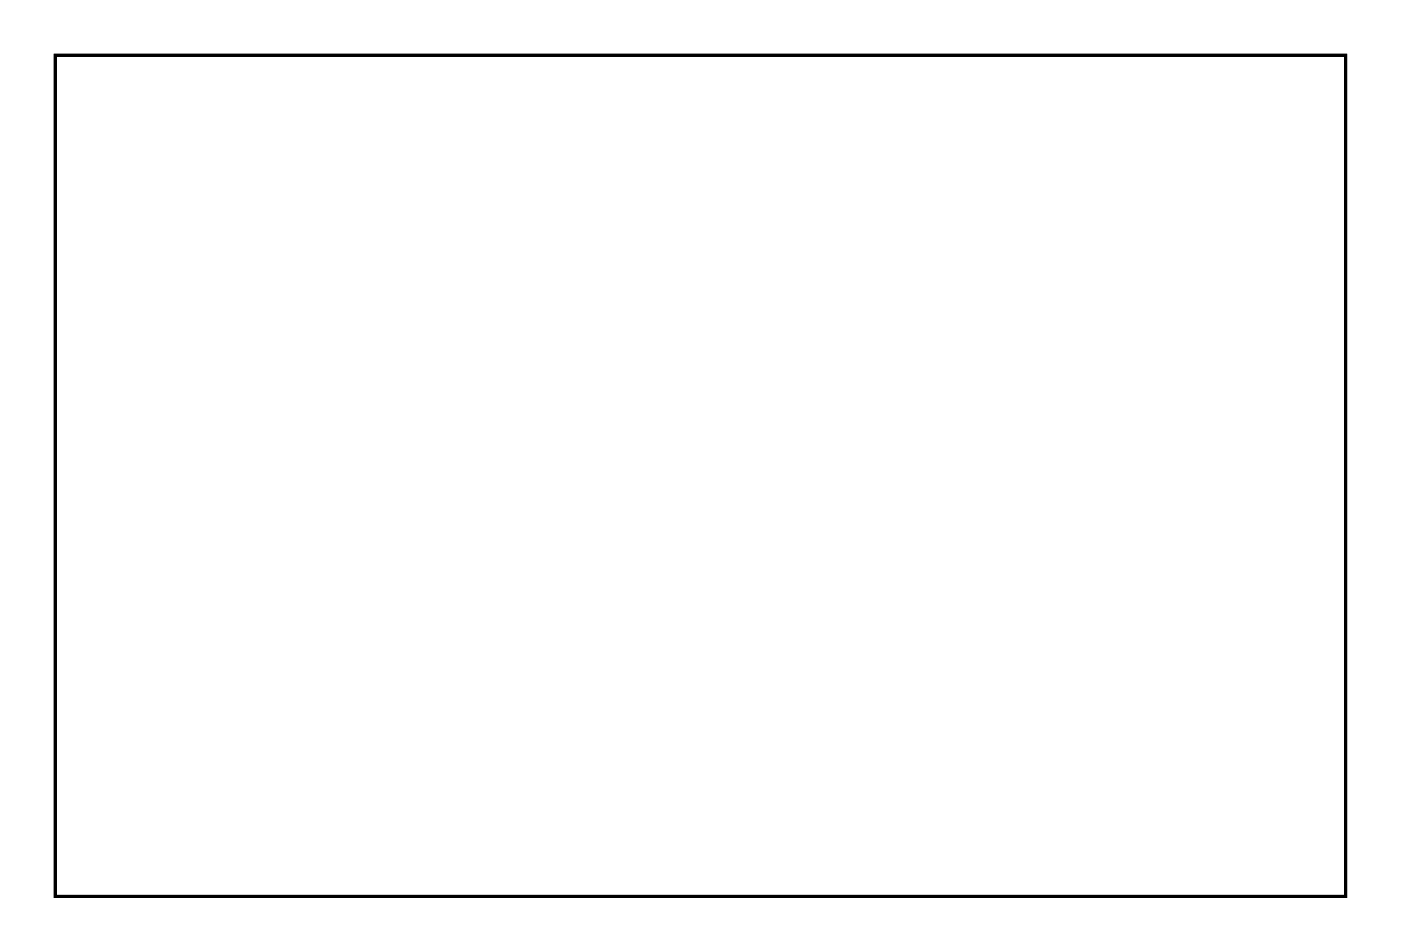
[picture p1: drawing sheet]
<svg xmlns="http://www.w3.org/2000/svg" width="92mm" height="62mm" viewBox="0 0 92 62" stroke-linecap="round" stroke-linejoin="round" font-family="sans-serif">
<path d="M3.6 3.6h84.8v55.3h-84.8z" fill="none" stroke="#000" stroke-width=".2"/>
<path d="M3.6 3.6v55.3h84.8v-55.3zM3.6 3.6h84.8v55.3h-84.8z" fill="#000"/>
<circle cx="43.6" cy="23.8" r=".7" fill="#fff"/>
<circle cx="43.6" cy="23.8" r=".7" fill="none" stroke="#fff" stroke-width=".76" stroke-linecap="butt"/>
<circle cx="43.6" cy="31.5" r=".7" fill="#fff"/>
<circle cx="43.6" cy="31.5" r=".7" fill="none" stroke="#fff" stroke-width=".76" stroke-linecap="butt"/>
<circle cx="79.1" cy="44.3" r=".7" fill="#fff"/>
<circle cx="79.1" cy="44.3" r=".7" fill="none" stroke="#fff" stroke-width=".76" stroke-linecap="butt"/>
<circle cx="74.3" cy="44.3" r=".7" fill="#fff"/>
<circle cx="74.3" cy="44.3" r=".7" fill="none" stroke="#fff" stroke-width=".76" stroke-linecap="butt"/>
<circle cx="45.1" cy="52.6" r=".7" fill="#fff"/>
<circle cx="45.1" cy="52.6" r=".7" fill="none" stroke="#fff" stroke-width=".76" stroke-linecap="butt"/>
<circle cx="45.1" cy="39.1" r=".7" fill="#fff"/>
<circle cx="45.1" cy="39.1" r=".7" fill="none" stroke="#fff" stroke-width=".76" stroke-linecap="butt"/>
<circle cx="45.3" cy="36.6" r=".7" fill="#fff"/>
<circle cx="45.3" cy="36.6" r=".7" fill="none" stroke="#fff" stroke-width=".76" stroke-linecap="butt"/>
<circle cx="45.3" cy="28.1" r=".7" fill="#fff"/>
<circle cx="45.3" cy="28.1" r=".7" fill="none" stroke="#fff" stroke-width=".76" stroke-linecap="butt"/>
<circle cx="39.3" cy="28.1" r=".7" fill="#fff"/>
<circle cx="39.3" cy="28.1" r=".7" fill="none" stroke="#fff" stroke-width=".76" stroke-linecap="butt"/>
<circle cx="31.7" cy="28.1" r=".7" fill="#fff"/>
<circle cx="31.7" cy="28.1" r=".7" fill="none" stroke="#fff" stroke-width=".76" stroke-linecap="butt"/>
<circle cx="50.1" cy="37.3" r=".7" fill="#fff"/>
<circle cx="50.1" cy="37.3" r=".7" fill="none" stroke="#fff" stroke-width=".76" stroke-linecap="butt"/>
<circle cx="50.1" cy="31.6" r=".7" fill="#fff"/>
<circle cx="50.1" cy="31.6" r=".7" fill="none" stroke="#fff" stroke-width=".76" stroke-linecap="butt"/>
<circle cx="17.1" cy="40.8" r=".7" fill="#fff"/>
<circle cx="17.1" cy="40.8" r=".7" fill="none" stroke="#fff" stroke-width=".76" stroke-linecap="butt"/>
<circle cx="10.3" cy="40.8" r=".7" fill="#fff"/>
<circle cx="10.3" cy="40.8" r=".7" fill="none" stroke="#fff" stroke-width=".76" stroke-linecap="butt"/>
<circle cx="17.3" cy="36.6" r=".7" fill="#fff"/>
<circle cx="17.3" cy="36.6" r=".7" fill="none" stroke="#fff" stroke-width=".76" stroke-linecap="butt"/>
<circle cx="12.6" cy="36.6" r=".7" fill="#fff"/>
<circle cx="12.6" cy="36.6" r=".7" fill="none" stroke="#fff" stroke-width=".76" stroke-linecap="butt"/>
<circle cx="13.1" cy="26.6" r=".7" fill="#fff"/>
<circle cx="13.1" cy="26.6" r=".7" fill="none" stroke="#fff" stroke-width=".76" stroke-linecap="butt"/>
<circle cx="8.6" cy="26.6" r=".7" fill="#fff"/>
<circle cx="8.6" cy="26.6" r=".7" fill="none" stroke="#fff" stroke-width=".76" stroke-linecap="butt"/>
<circle cx="14.8" cy="31.1" r=".7" fill="#fff"/>
<circle cx="14.8" cy="31.1" r=".7" fill="none" stroke="#fff" stroke-width=".76" stroke-linecap="butt"/>
<circle cx="8.1" cy="31.1" r=".7" fill="#fff"/>
<circle cx="8.1" cy="31.1" r=".7" fill="none" stroke="#fff" stroke-width=".76" stroke-linecap="butt"/>
<circle cx="18.8" cy="26.3" r=".7" fill="#fff"/>
<circle cx="18.8" cy="26.3" r=".7" fill="none" stroke="#fff" stroke-width=".76" stroke-linecap="butt"/>
<circle cx="18.8" cy="20.3" r=".7" fill="#fff"/>
<circle cx="18.8" cy="20.3" r=".7" fill="none" stroke="#fff" stroke-width=".76" stroke-linecap="butt"/>
<path d="M35.5 30.6h1.4v1.4h-1.4z" fill="#fff"/>
<path d="M35.5 30.6h1.4v1.4h-1.4z" fill="none" stroke="#fff" stroke-width=".76" stroke-linecap="butt"/>
<circle cx="36.2" cy="31.3" r=".7" fill="#fff"/>
<circle cx="36.2" cy="31.3" r=".7" fill="none" stroke="#fff" stroke-width=".76" stroke-linecap="butt"/>
<circle cx="28.6" cy="31.3" r=".7" fill="#fff"/>
<circle cx="28.6" cy="31.3" r=".7" fill="none" stroke="#fff" stroke-width=".76" stroke-linecap="butt"/>
<circle cx="36.2" cy="33.8" r=".7" fill="#fff"/>
<circle cx="36.2" cy="33.8" r=".7" fill="none" stroke="#fff" stroke-width=".76" stroke-linecap="butt"/>
<circle cx="28.6" cy="33.8" r=".7" fill="#fff"/>
<circle cx="28.6" cy="33.8" r=".7" fill="none" stroke="#fff" stroke-width=".76" stroke-linecap="butt"/>
<circle cx="36.2" cy="36.3" r=".7" fill="#fff"/>
<circle cx="36.2" cy="36.3" r=".7" fill="none" stroke="#fff" stroke-width=".76" stroke-linecap="butt"/>
<circle cx="28.6" cy="36.3" r=".7" fill="#fff"/>
<circle cx="28.6" cy="36.3" r=".7" fill="none" stroke="#fff" stroke-width=".76" stroke-linecap="butt"/>
<circle cx="36.2" cy="38.9" r=".7" fill="#fff"/>
<circle cx="36.2" cy="38.9" r=".7" fill="none" stroke="#fff" stroke-width=".76" stroke-linecap="butt"/>
<circle cx="28.6" cy="38.9" r=".7" fill="#fff"/>
<circle cx="28.6" cy="38.9" r=".7" fill="none" stroke="#fff" stroke-width=".76" stroke-linecap="butt"/>
<circle cx="36.2" cy="41.4" r=".7" fill="#fff"/>
<circle cx="36.2" cy="41.4" r=".7" fill="none" stroke="#fff" stroke-width=".76" stroke-linecap="butt"/>
<circle cx="28.6" cy="41.4" r=".7" fill="#fff"/>
<circle cx="28.6" cy="41.4" r=".7" fill="none" stroke="#fff" stroke-width=".76" stroke-linecap="butt"/>
<circle cx="36.2" cy="44" r=".7" fill="#fff"/>
<circle cx="36.2" cy="44" r=".7" fill="none" stroke="#fff" stroke-width=".76" stroke-linecap="butt"/>
<circle cx="28.6" cy="44" r=".7" fill="#fff"/>
<circle cx="28.6" cy="44" r=".7" fill="none" stroke="#fff" stroke-width=".76" stroke-linecap="butt"/>
<circle cx="36.2" cy="46.5" r=".7" fill="#fff"/>
<circle cx="36.2" cy="46.5" r=".7" fill="none" stroke="#fff" stroke-width=".76" stroke-linecap="butt"/>
<circle cx="28.6" cy="46.5" r=".7" fill="#fff"/>
<circle cx="28.6" cy="46.5" r=".7" fill="none" stroke="#fff" stroke-width=".76" stroke-linecap="butt"/>
<circle cx="60.8" cy="15.8" r=".7" fill="#fff"/>
<circle cx="60.8" cy="15.8" r=".7" fill="none" stroke="#fff" stroke-width=".76" stroke-linecap="butt"/>
<circle cx="52.8" cy="15.8" r=".7" fill="#fff"/>
<circle cx="52.8" cy="15.8" r=".7" fill="none" stroke="#fff" stroke-width=".76" stroke-linecap="butt"/>
<circle cx="62.8" cy="14.8" r=".7" fill="#fff"/>
<circle cx="62.8" cy="14.8" r=".7" fill="none" stroke="#fff" stroke-width=".76" stroke-linecap="butt"/>
<circle cx="62.8" cy="9.6" r=".7" fill="#fff"/>
<circle cx="62.8" cy="9.6" r=".7" fill="none" stroke="#fff" stroke-width=".76" stroke-linecap="butt"/>
<circle cx="29.1" cy="26.8" r=".7" fill="#fff"/>
<circle cx="29.1" cy="26.8" r=".7" fill="none" stroke="#fff" stroke-width=".76" stroke-linecap="butt"/>
<circle cx="29.1" cy="18.3" r=".7" fill="#fff"/>
<circle cx="29.1" cy="18.3" r=".7" fill="none" stroke="#fff" stroke-width=".76" stroke-linecap="butt"/>
<circle cx="27.1" cy="24.1" r=".7" fill="#fff"/>
<circle cx="27.1" cy="24.1" r=".7" fill="none" stroke="#fff" stroke-width=".76" stroke-linecap="butt"/>
<circle cx="27.1" cy="16" r=".7" fill="#fff"/>
<circle cx="27.1" cy="16" r=".7" fill="none" stroke="#fff" stroke-width=".76" stroke-linecap="butt"/>
<circle cx="15.6" cy="28.6" r=".7" fill="#fff"/>
<circle cx="15.6" cy="28.6" r=".7" fill="none" stroke="#fff" stroke-width=".76" stroke-linecap="butt"/>
<circle cx="15.6" cy="20.6" r=".7" fill="#fff"/>
<circle cx="15.6" cy="20.6" r=".7" fill="none" stroke="#fff" stroke-width=".76" stroke-linecap="butt"/>
<circle cx="24.8" cy="16.3" r=".69" fill="#fff"/>
<circle cx="24.8" cy="16.3" r=".69" fill="none" stroke="#fff" stroke-width=".74" stroke-linecap="butt"/>
<circle cx="24.8" cy="8.7" r=".69" fill="#fff"/>
<circle cx="24.8" cy="8.7" r=".69" fill="none" stroke="#fff" stroke-width=".74" stroke-linecap="butt"/>
<circle cx="77.1" cy="12.8" r=".74" fill="#fff"/>
<circle cx="77.1" cy="12.8" r=".74" fill="none" stroke="#fff" stroke-width=".76" stroke-linecap="butt"/>
<circle cx="74.6" cy="12.8" r=".74" fill="#fff"/>
<circle cx="74.6" cy="12.8" r=".74" fill="none" stroke="#fff" stroke-width=".76" stroke-linecap="butt"/>
<circle cx="71.6" cy="50.6" r=".64" fill="#fff"/>
<circle cx="71.6" cy="50.6" r=".64" fill="none" stroke="#fff" stroke-width=".76" stroke-linecap="butt"/>
<circle cx="71.6" cy="53.1" r=".64" fill="#fff"/>
<circle cx="71.6" cy="53.1" r=".64" fill="none" stroke="#fff" stroke-width=".76" stroke-linecap="butt"/>
<path d="M76.4 51.9h1.4v1.4h-1.4z" fill="#fff"/>
<path d="M76.4 51.9h1.4v1.4h-1.4z" fill="none" stroke="#fff" stroke-width=".76" stroke-linecap="butt"/>
<circle cx="77.1" cy="52.6" r=".7" fill="#fff"/>
<circle cx="77.1" cy="52.6" r=".7" fill="none" stroke="#fff" stroke-width=".76" stroke-linecap="butt"/>
<circle cx="77.1" cy="55.1" r=".7" fill="#fff"/>
<circle cx="77.1" cy="55.1" r=".7" fill="none" stroke="#fff" stroke-width=".76" stroke-linecap="butt"/>
<circle cx="32.6" cy="24.8" r=".64" fill="#fff"/>
<circle cx="32.6" cy="24.8" r=".64" fill="none" stroke="#fff" stroke-width=".76" stroke-linecap="butt"/>
<circle cx="37.7" cy="24.8" r=".64" fill="#fff"/>
<circle cx="37.7" cy="24.8" r=".64" fill="none" stroke="#fff" stroke-width=".76" stroke-linecap="butt"/>
<circle cx="58.3" cy="17.3" r=".7" fill="#fff"/>
<circle cx="58.3" cy="17.3" r=".7" fill="none" stroke="#fff" stroke-width=".76" stroke-linecap="butt"/>
<circle cx="58.3" cy="25" r=".7" fill="#fff"/>
<circle cx="58.3" cy="25" r=".7" fill="none" stroke="#fff" stroke-width=".76" stroke-linecap="butt"/>
<circle cx="61.3" cy="19.8" r=".7" fill="#fff"/>
<circle cx="61.3" cy="19.8" r=".7" fill="none" stroke="#fff" stroke-width=".76" stroke-linecap="butt"/>
<circle cx="61.3" cy="22.4" r=".7" fill="#fff"/>
<circle cx="61.3" cy="22.4" r=".7" fill="none" stroke="#fff" stroke-width=".76" stroke-linecap="butt"/>
<circle cx="66.9" cy="55.2" r=".67" fill="#fff"/>
<circle cx="66.9" cy="55.2" r=".67" fill="none" stroke="#fff" stroke-width=".69" stroke-linecap="butt"/>
<path d="M66.2 54.5h1.3v1.3h-1.3z" fill="#fff"/>
<path d="M66.2 54.5h1.3v1.3h-1.3z" fill="none" stroke="#fff" stroke-width=".69" stroke-linecap="butt"/>
<circle cx="66.9" cy="52.6" r=".67" fill="#fff"/>
<circle cx="66.9" cy="52.6" r=".67" fill="none" stroke="#fff" stroke-width=".69" stroke-linecap="butt"/>
<circle cx="66.9" cy="50.1" r=".67" fill="#fff"/>
<circle cx="66.9" cy="50.1" r=".67" fill="none" stroke="#fff" stroke-width=".69" stroke-linecap="butt"/>
<circle cx="66.9" cy="47.5" r=".67" fill="#fff"/>
<circle cx="66.9" cy="47.5" r=".67" fill="none" stroke="#fff" stroke-width=".69" stroke-linecap="butt"/>
<circle cx="66.9" cy="45" r=".67" fill="#fff"/>
<circle cx="66.9" cy="45" r=".67" fill="none" stroke="#fff" stroke-width=".69" stroke-linecap="butt"/>
<circle cx="66.9" cy="42.5" r=".67" fill="#fff"/>
<circle cx="66.9" cy="42.5" r=".67" fill="none" stroke="#fff" stroke-width=".69" stroke-linecap="butt"/>
<circle cx="66.9" cy="39.9" r=".67" fill="#fff"/>
<circle cx="66.9" cy="39.9" r=".67" fill="none" stroke="#fff" stroke-width=".69" stroke-linecap="butt"/>
<circle cx="66.9" cy="37.4" r=".67" fill="#fff"/>
<circle cx="66.9" cy="37.4" r=".67" fill="none" stroke="#fff" stroke-width=".69" stroke-linecap="butt"/>
<circle cx="66.9" cy="34.8" r=".67" fill="#fff"/>
<circle cx="66.9" cy="34.8" r=".67" fill="none" stroke="#fff" stroke-width=".69" stroke-linecap="butt"/>
<circle cx="66.9" cy="32.3" r=".67" fill="#fff"/>
<circle cx="66.9" cy="32.3" r=".67" fill="none" stroke="#fff" stroke-width=".69" stroke-linecap="butt"/>
<circle cx="66.9" cy="29.8" r=".67" fill="#fff"/>
<circle cx="66.9" cy="29.8" r=".67" fill="none" stroke="#fff" stroke-width=".69" stroke-linecap="butt"/>
<circle cx="66.9" cy="27.2" r=".67" fill="#fff"/>
<circle cx="66.9" cy="27.2" r=".67" fill="none" stroke="#fff" stroke-width=".69" stroke-linecap="butt"/>
<circle cx="66.9" cy="24.7" r=".67" fill="#fff"/>
<circle cx="66.9" cy="24.7" r=".67" fill="none" stroke="#fff" stroke-width=".69" stroke-linecap="butt"/>
<circle cx="66.9" cy="22.1" r=".67" fill="#fff"/>
<circle cx="66.9" cy="22.1" r=".67" fill="none" stroke="#fff" stroke-width=".69" stroke-linecap="butt"/>
<circle cx="66.9" cy="19.6" r=".67" fill="#fff"/>
<circle cx="66.9" cy="19.6" r=".67" fill="none" stroke="#fff" stroke-width=".69" stroke-linecap="butt"/>
<circle cx="82.1" cy="55.2" r=".67" fill="#fff"/>
<circle cx="82.1" cy="55.2" r=".67" fill="none" stroke="#fff" stroke-width=".69" stroke-linecap="butt"/>
<circle cx="82.1" cy="52.6" r=".67" fill="#fff"/>
<circle cx="82.1" cy="52.6" r=".67" fill="none" stroke="#fff" stroke-width=".69" stroke-linecap="butt"/>
<circle cx="82.1" cy="50.1" r=".67" fill="#fff"/>
<circle cx="82.1" cy="50.1" r=".67" fill="none" stroke="#fff" stroke-width=".69" stroke-linecap="butt"/>
<circle cx="82.1" cy="47.5" r=".67" fill="#fff"/>
<circle cx="82.1" cy="47.5" r=".67" fill="none" stroke="#fff" stroke-width=".69" stroke-linecap="butt"/>
<circle cx="82.1" cy="45" r=".67" fill="#fff"/>
<circle cx="82.1" cy="45" r=".67" fill="none" stroke="#fff" stroke-width=".69" stroke-linecap="butt"/>
<circle cx="82.1" cy="42.5" r=".67" fill="#fff"/>
<circle cx="82.1" cy="42.5" r=".67" fill="none" stroke="#fff" stroke-width=".69" stroke-linecap="butt"/>
<circle cx="82.1" cy="39.9" r=".67" fill="#fff"/>
<circle cx="82.1" cy="39.9" r=".67" fill="none" stroke="#fff" stroke-width=".69" stroke-linecap="butt"/>
<circle cx="82.1" cy="37.4" r=".67" fill="#fff"/>
<circle cx="82.1" cy="37.4" r=".67" fill="none" stroke="#fff" stroke-width=".69" stroke-linecap="butt"/>
<circle cx="82.1" cy="34.8" r=".67" fill="#fff"/>
<circle cx="82.1" cy="34.8" r=".67" fill="none" stroke="#fff" stroke-width=".69" stroke-linecap="butt"/>
<circle cx="82.1" cy="32.3" r=".67" fill="#fff"/>
<circle cx="82.1" cy="32.3" r=".67" fill="none" stroke="#fff" stroke-width=".69" stroke-linecap="butt"/>
<circle cx="82.1" cy="29.8" r=".67" fill="#fff"/>
<circle cx="82.1" cy="29.8" r=".67" fill="none" stroke="#fff" stroke-width=".69" stroke-linecap="butt"/>
<circle cx="82.1" cy="27.2" r=".67" fill="#fff"/>
<circle cx="82.1" cy="27.2" r=".67" fill="none" stroke="#fff" stroke-width=".69" stroke-linecap="butt"/>
<circle cx="82.1" cy="24.7" r=".67" fill="#fff"/>
<circle cx="82.1" cy="24.7" r=".67" fill="none" stroke="#fff" stroke-width=".69" stroke-linecap="butt"/>
<circle cx="82.1" cy="22.1" r=".67" fill="#fff"/>
<circle cx="82.1" cy="22.1" r=".67" fill="none" stroke="#fff" stroke-width=".69" stroke-linecap="butt"/>
<circle cx="82.1" cy="19.6" r=".67" fill="#fff"/>
<circle cx="82.1" cy="19.6" r=".67" fill="none" stroke="#fff" stroke-width=".69" stroke-linecap="butt"/>
<path d="M54.9 55.4h1.4v1.4h-1.4z" fill="#fff"/>
<path d="M54.9 55.4h1.4v1.4h-1.4z" fill="none" stroke="#fff" stroke-width=".76" stroke-linecap="butt"/>
<circle cx="55.6" cy="56.1" r=".7" fill="#fff"/>
<circle cx="55.6" cy="56.1" r=".7" fill="none" stroke="#fff" stroke-width=".76" stroke-linecap="butt"/>
<circle cx="63.2" cy="56.1" r=".7" fill="#fff"/>
<circle cx="63.2" cy="56.1" r=".7" fill="none" stroke="#fff" stroke-width=".76" stroke-linecap="butt"/>
<circle cx="55.6" cy="53.5" r=".7" fill="#fff"/>
<circle cx="55.6" cy="53.5" r=".7" fill="none" stroke="#fff" stroke-width=".76" stroke-linecap="butt"/>
<circle cx="63.2" cy="53.5" r=".7" fill="#fff"/>
<circle cx="63.2" cy="53.5" r=".7" fill="none" stroke="#fff" stroke-width=".76" stroke-linecap="butt"/>
<circle cx="55.6" cy="51" r=".7" fill="#fff"/>
<circle cx="55.6" cy="51" r=".7" fill="none" stroke="#fff" stroke-width=".76" stroke-linecap="butt"/>
<circle cx="63.2" cy="51" r=".7" fill="#fff"/>
<circle cx="63.2" cy="51" r=".7" fill="none" stroke="#fff" stroke-width=".76" stroke-linecap="butt"/>
<circle cx="35.3" cy="20.2" r=".7" fill="#fff"/>
<circle cx="35.3" cy="20.2" r=".7" fill="none" stroke="#fff" stroke-width=".76" stroke-linecap="butt"/>
<circle cx="35.3" cy="17.6" r=".7" fill="#fff"/>
<circle cx="35.3" cy="17.6" r=".7" fill="none" stroke="#fff" stroke-width=".76" stroke-linecap="butt"/>
<circle cx="35.3" cy="15.1" r=".7" fill="#fff"/>
<circle cx="35.3" cy="15.1" r=".7" fill="none" stroke="#fff" stroke-width=".76" stroke-linecap="butt"/>
<circle cx="11.6" cy="20.2" r=".7" fill="#fff"/>
<circle cx="11.6" cy="20.2" r=".7" fill="none" stroke="#fff" stroke-width=".76" stroke-linecap="butt"/>
<circle cx="11.6" cy="17.6" r=".7" fill="#fff"/>
<circle cx="11.6" cy="17.6" r=".7" fill="none" stroke="#fff" stroke-width=".76" stroke-linecap="butt"/>
<circle cx="11.6" cy="15.1" r=".7" fill="#fff"/>
<circle cx="11.6" cy="15.1" r=".7" fill="none" stroke="#fff" stroke-width=".76" stroke-linecap="butt"/>
<circle cx="14.8" cy="17.1" r=".69" fill="#fff"/>
<circle cx="14.8" cy="17.1" r=".69" fill="none" stroke="#fff" stroke-width=".74" stroke-linecap="butt"/>
<circle cx="14.8" cy="9.5" r=".69" fill="#fff"/>
<circle cx="14.8" cy="9.5" r=".69" fill="none" stroke="#fff" stroke-width=".74" stroke-linecap="butt"/>
<circle cx="19.8" cy="17.3" r=".69" fill="#fff"/>
<circle cx="19.8" cy="17.3" r=".69" fill="none" stroke="#fff" stroke-width=".74" stroke-linecap="butt"/>
<circle cx="19.8" cy="9.7" r=".69" fill="#fff"/>
<circle cx="19.8" cy="9.7" r=".69" fill="none" stroke="#fff" stroke-width=".74" stroke-linecap="butt"/>
<circle cx="27.1" cy="9.6" r=".69" fill="#fff"/>
<circle cx="27.1" cy="9.6" r=".69" fill="none" stroke="#fff" stroke-width=".74" stroke-linecap="butt"/>
<circle cx="34.7" cy="9.6" r=".69" fill="#fff"/>
<circle cx="34.7" cy="9.6" r=".69" fill="none" stroke="#fff" stroke-width=".74" stroke-linecap="butt"/>
<circle cx="62.1" cy="29.6" r=".7" fill="#fff"/>
<circle cx="62.1" cy="29.6" r=".7" fill="none" stroke="#fff" stroke-width=".76" stroke-linecap="butt"/>
<circle cx="51.9" cy="29.6" r=".7" fill="#fff"/>
<circle cx="51.9" cy="29.6" r=".7" fill="none" stroke="#fff" stroke-width=".76" stroke-linecap="butt"/>
<circle cx="62.1" cy="27.1" r=".7" fill="#fff"/>
<circle cx="62.1" cy="27.1" r=".7" fill="none" stroke="#fff" stroke-width=".76" stroke-linecap="butt"/>
<circle cx="51.9" cy="27.1" r=".7" fill="#fff"/>
<circle cx="51.9" cy="27.1" r=".7" fill="none" stroke="#fff" stroke-width=".76" stroke-linecap="butt"/>
<circle cx="42.1" cy="7.6" r=".7" fill="#fff"/>
<circle cx="42.1" cy="7.6" r=".7" fill="none" stroke="#fff" stroke-width=".76" stroke-linecap="butt"/>
<circle cx="39.6" cy="7.6" r=".7" fill="#fff"/>
<circle cx="39.6" cy="7.6" r=".7" fill="none" stroke="#fff" stroke-width=".76" stroke-linecap="butt"/>
<circle cx="11.6" cy="9.3" r=".7" fill="#fff"/>
<circle cx="11.6" cy="9.3" r=".7" fill="none" stroke="#fff" stroke-width=".76" stroke-linecap="butt"/>
<circle cx="11.6" cy="11.9" r=".7" fill="#fff"/>
<circle cx="11.6" cy="11.9" r=".7" fill="none" stroke="#fff" stroke-width=".76" stroke-linecap="butt"/>
<circle cx="36.6" cy="7.1" r=".7" fill="#fff"/>
<circle cx="36.6" cy="7.1" r=".7" fill="none" stroke="#fff" stroke-width=".76" stroke-linecap="butt"/>
<circle cx="36.6" cy="12.2" r=".7" fill="#fff"/>
<circle cx="36.6" cy="12.2" r=".7" fill="none" stroke="#fff" stroke-width=".76" stroke-linecap="butt"/>
<circle cx="6.6" cy="19.8" r=".7" fill="#fff"/>
<circle cx="6.6" cy="19.8" r=".7" fill="none" stroke="#fff" stroke-width=".76" stroke-linecap="butt"/>
<circle cx="6.6" cy="30" r=".7" fill="#fff"/>
<circle cx="6.6" cy="30" r=".7" fill="none" stroke="#fff" stroke-width=".76" stroke-linecap="butt"/>
<circle cx="17.3" cy="16.1" r=".64" fill="#fff"/>
<circle cx="17.3" cy="16.1" r=".64" fill="none" stroke="#fff" stroke-width=".76" stroke-linecap="butt"/>
<circle cx="17.3" cy="11" r=".64" fill="#fff"/>
<circle cx="17.3" cy="11" r=".64" fill="none" stroke="#fff" stroke-width=".76" stroke-linecap="butt"/>
<circle cx="22.1" cy="15.8" r=".64" fill="#fff"/>
<circle cx="22.1" cy="15.8" r=".64" fill="none" stroke="#fff" stroke-width=".76" stroke-linecap="butt"/>
<circle cx="22.1" cy="10.8" r=".64" fill="#fff"/>
<circle cx="22.1" cy="10.8" r=".64" fill="none" stroke="#fff" stroke-width=".76" stroke-linecap="butt"/>
<circle cx="31.8" cy="18.1" r=".64" fill="#fff"/>
<circle cx="31.8" cy="18.1" r=".64" fill="none" stroke="#fff" stroke-width=".76" stroke-linecap="butt"/>
<circle cx="31.8" cy="13" r=".64" fill="#fff"/>
<circle cx="31.8" cy="13" r=".64" fill="none" stroke="#fff" stroke-width=".76" stroke-linecap="butt"/>
<circle cx="6.6" cy="33.8" r=".7" fill="#fff"/>
<circle cx="6.6" cy="33.8" r=".7" fill="none" stroke="#fff" stroke-width=".76" stroke-linecap="butt"/>
<circle cx="6.6" cy="44" r=".7" fill="#fff"/>
<circle cx="6.6" cy="44" r=".7" fill="none" stroke="#fff" stroke-width=".76" stroke-linecap="butt"/>
<circle cx="69.8" cy="12.8" r=".7" fill="#fff"/>
<circle cx="69.8" cy="12.8" r=".7" fill="none" stroke="#fff" stroke-width=".76" stroke-linecap="butt"/>
<circle cx="69.8" cy="5.2" r=".7" fill="#fff"/>
<circle cx="69.8" cy="5.2" r=".7" fill="none" stroke="#fff" stroke-width=".76" stroke-linecap="butt"/>
<circle cx="67.3" cy="5.1" r=".7" fill="#fff"/>
<circle cx="67.3" cy="5.1" r=".7" fill="none" stroke="#fff" stroke-width=".76" stroke-linecap="butt"/>
<circle cx="67.3" cy="12.7" r=".7" fill="#fff"/>
<circle cx="67.3" cy="12.7" r=".7" fill="none" stroke="#fff" stroke-width=".76" stroke-linecap="butt"/>
<path d="M74.9 7.1h1.4v1.4h-1.4z" fill="#fff"/>
<path d="M74.9 7.1h1.4v1.4h-1.4z" fill="none" stroke="#fff" stroke-width=".76" stroke-linecap="butt"/>
<circle cx="75.6" cy="7.8" r=".7" fill="#fff"/>
<circle cx="75.6" cy="7.8" r=".7" fill="none" stroke="#fff" stroke-width=".76" stroke-linecap="butt"/>
<circle cx="75.6" cy="5.3" r=".7" fill="#fff"/>
<circle cx="75.6" cy="5.3" r=".7" fill="none" stroke="#fff" stroke-width=".76" stroke-linecap="butt"/>
<circle cx="22.1" cy="18.3" r=".7" fill="#fff"/>
<circle cx="22.1" cy="18.3" r=".7" fill="none" stroke="#fff" stroke-width=".76" stroke-linecap="butt"/>
<circle cx="22.1" cy="26" r=".7" fill="#fff"/>
<circle cx="22.1" cy="26" r=".7" fill="none" stroke="#fff" stroke-width=".76" stroke-linecap="butt"/>
<circle cx="86.1" cy="53.1" r=".74" fill="#fff"/>
<circle cx="86.1" cy="53.1" r=".74" fill="none" stroke="#fff" stroke-width=".76" stroke-linecap="butt"/>
<circle cx="86.1" cy="55.6" r=".74" fill="#fff"/>
<circle cx="86.1" cy="55.6" r=".74" fill="none" stroke="#fff" stroke-width=".76" stroke-linecap="butt"/>
<circle cx="13.1" cy="24.1" r=".64" fill="#fff"/>
<circle cx="13.1" cy="24.1" r=".64" fill="none" stroke="#fff" stroke-width=".76" stroke-linecap="butt"/>
<circle cx="10.6" cy="24.1" r=".64" fill="#fff"/>
<circle cx="10.6" cy="24.1" r=".64" fill="none" stroke="#fff" stroke-width=".76" stroke-linecap="butt"/>
<circle cx="45.1" cy="5.1" r=".7" fill="#fff"/>
<circle cx="45.1" cy="5.1" r=".7" fill="none" stroke="#fff" stroke-width=".76" stroke-linecap="butt"/>
<circle cx="45.1" cy="10.2" r=".7" fill="#fff"/>
<circle cx="45.1" cy="10.2" r=".7" fill="none" stroke="#fff" stroke-width=".76" stroke-linecap="butt"/>
<circle cx="7.1" cy="17.3" r=".7" fill="#fff"/>
<circle cx="7.1" cy="17.3" r=".7" fill="none" stroke="#fff" stroke-width=".76" stroke-linecap="butt"/>
<circle cx="7.1" cy="9.7" r=".7" fill="#fff"/>
<circle cx="7.1" cy="9.7" r=".7" fill="none" stroke="#fff" stroke-width=".76" stroke-linecap="butt"/>
<path d="M39 55.3h1.5v1.5h-1.5z" fill="#fff"/>
<path d="M39 55.3h1.5v1.5h-1.5z" fill="none" stroke="#fff" stroke-width=".76" stroke-linecap="butt"/>
<circle cx="39.8" cy="56.1" r=".74" fill="#fff"/>
<circle cx="39.8" cy="56.1" r=".74" fill="none" stroke="#fff" stroke-width=".76" stroke-linecap="butt"/>
<circle cx="34.7" cy="56.1" r=".74" fill="#fff"/>
<circle cx="34.7" cy="56.1" r=".74" fill="none" stroke="#fff" stroke-width=".76" stroke-linecap="butt"/>
<circle cx="29.6" cy="56.1" r=".74" fill="#fff"/>
<circle cx="29.6" cy="56.1" r=".74" fill="none" stroke="#fff" stroke-width=".76" stroke-linecap="butt"/>
<path d="M52 6.6h1.4v1.5h-1.4z" fill="#fff"/>
<path d="M52 6.6h1.4v1.5h-1.4z" fill="none" stroke="#fff" stroke-width=".76" stroke-linecap="butt"/>
<circle cx="52.7" cy="7.3" r=".74" fill="#fff"/>
<circle cx="52.7" cy="7.3" r=".74" fill="none" stroke="#fff" stroke-width=".76" stroke-linecap="butt"/>
<circle cx="57.8" cy="7.3" r=".74" fill="#fff"/>
<circle cx="57.8" cy="7.3" r=".74" fill="none" stroke="#fff" stroke-width=".76" stroke-linecap="butt"/>
<circle cx="62.8" cy="7.3" r=".74" fill="#fff"/>
<circle cx="62.8" cy="7.3" r=".74" fill="none" stroke="#fff" stroke-width=".76" stroke-linecap="butt"/>
<circle cx="57.8" cy="10.1" r=".7" fill="#fff"/>
<circle cx="57.8" cy="10.1" r=".7" fill="none" stroke="#fff" stroke-width=".76" stroke-linecap="butt"/>
<circle cx="47.7" cy="10.1" r=".7" fill="#fff"/>
<circle cx="47.7" cy="10.1" r=".7" fill="none" stroke="#fff" stroke-width=".76" stroke-linecap="butt"/>
<circle cx="41.1" cy="19.8" r=".7" fill="#fff"/>
<circle cx="41.1" cy="19.8" r=".7" fill="none" stroke="#fff" stroke-width=".76" stroke-linecap="butt"/>
<circle cx="41.1" cy="12.2" r=".7" fill="#fff"/>
<circle cx="41.1" cy="12.2" r=".7" fill="none" stroke="#fff" stroke-width=".76" stroke-linecap="butt"/>
<circle cx="39.3" cy="33.8" r=".7" fill="#fff"/>
<circle cx="39.3" cy="33.8" r=".7" fill="none" stroke="#fff" stroke-width=".76" stroke-linecap="butt"/>
<circle cx="39.3" cy="31.3" r=".7" fill="#fff"/>
<circle cx="39.3" cy="31.3" r=".7" fill="none" stroke="#fff" stroke-width=".76" stroke-linecap="butt"/>
<circle cx="41.6" cy="33.8" r=".64" fill="#fff"/>
<circle cx="41.6" cy="33.8" r=".64" fill="none" stroke="#fff" stroke-width=".76" stroke-linecap="butt"/>
<circle cx="41.6" cy="31.3" r=".64" fill="#fff"/>
<circle cx="41.6" cy="31.3" r=".64" fill="none" stroke="#fff" stroke-width=".76" stroke-linecap="butt"/>
<circle cx="47.6" cy="52.6" r=".74" fill="#fff"/>
<circle cx="47.6" cy="52.6" r=".74" fill="none" stroke="#fff" stroke-width=".76" stroke-linecap="butt"/>
<circle cx="50.1" cy="52.6" r=".74" fill="#fff"/>
<circle cx="50.1" cy="52.6" r=".74" fill="none" stroke="#fff" stroke-width=".76" stroke-linecap="butt"/>
<circle cx="52.6" cy="48.1" r=".69" fill="#fff"/>
<circle cx="52.6" cy="48.1" r=".69" fill="none" stroke="#fff" stroke-width=".74" stroke-linecap="butt"/>
<circle cx="52.6" cy="55.7" r=".69" fill="#fff"/>
<circle cx="52.6" cy="55.7" r=".69" fill="none" stroke="#fff" stroke-width=".74" stroke-linecap="butt"/>
<circle cx="50.1" cy="55.8" r=".7" fill="#fff"/>
<circle cx="50.1" cy="55.8" r=".7" fill="none" stroke="#fff" stroke-width=".76" stroke-linecap="butt"/>
<circle cx="47.6" cy="55.8" r=".7" fill="#fff"/>
<circle cx="47.6" cy="55.8" r=".7" fill="none" stroke="#fff" stroke-width=".76" stroke-linecap="butt"/>
<circle cx="42.6" cy="50.8" r=".7" fill="#fff"/>
<circle cx="42.6" cy="50.8" r=".7" fill="none" stroke="#fff" stroke-width=".76" stroke-linecap="butt"/>
<circle cx="42.6" cy="55.9" r=".7" fill="#fff"/>
<circle cx="42.6" cy="55.9" r=".7" fill="none" stroke="#fff" stroke-width=".76" stroke-linecap="butt"/>
<circle cx="25.3" cy="44.1" r=".7" fill="#fff"/>
<circle cx="25.3" cy="44.1" r=".7" fill="none" stroke="#fff" stroke-width=".76" stroke-linecap="butt"/>
<circle cx="25.3" cy="36.5" r=".7" fill="#fff"/>
<circle cx="25.3" cy="36.5" r=".7" fill="none" stroke="#fff" stroke-width=".76" stroke-linecap="butt"/>
<circle cx="60.3" cy="43.8" r=".7" fill="#fff"/>
<circle cx="60.3" cy="43.8" r=".7" fill="none" stroke="#fff" stroke-width=".76" stroke-linecap="butt"/>
<circle cx="50.2" cy="43.8" r=".7" fill="#fff"/>
<circle cx="50.2" cy="43.8" r=".7" fill="none" stroke="#fff" stroke-width=".76" stroke-linecap="butt"/>
<circle cx="48.1" cy="48.3" r=".64" fill="#fff"/>
<circle cx="48.1" cy="48.3" r=".64" fill="none" stroke="#fff" stroke-width=".76" stroke-linecap="butt"/>
<circle cx="48.1" cy="45.8" r=".64" fill="#fff"/>
<circle cx="48.1" cy="45.8" r=".64" fill="none" stroke="#fff" stroke-width=".76" stroke-linecap="butt"/>
<circle cx="48.3" cy="43.3" r=".7" fill="#fff"/>
<circle cx="48.3" cy="43.3" r=".7" fill="none" stroke="#fff" stroke-width=".76" stroke-linecap="butt"/>
<circle cx="48.3" cy="35.7" r=".7" fill="#fff"/>
<circle cx="48.3" cy="35.7" r=".7" fill="none" stroke="#fff" stroke-width=".76" stroke-linecap="butt"/>
<circle cx="39.6" cy="44.1" r=".7" fill="#fff"/>
<circle cx="39.6" cy="44.1" r=".7" fill="none" stroke="#fff" stroke-width=".76" stroke-linecap="butt"/>
<circle cx="39.6" cy="36.5" r=".7" fill="#fff"/>
<circle cx="39.6" cy="36.5" r=".7" fill="none" stroke="#fff" stroke-width=".76" stroke-linecap="butt"/>
<circle cx="42.3" cy="44.1" r=".7" fill="#fff"/>
<circle cx="42.3" cy="44.1" r=".7" fill="none" stroke="#fff" stroke-width=".76" stroke-linecap="butt"/>
<circle cx="42.3" cy="46.6" r=".7" fill="#fff"/>
<circle cx="42.3" cy="46.6" r=".7" fill="none" stroke="#fff" stroke-width=".76" stroke-linecap="butt"/>
<circle cx="22.3" cy="33.6" r=".7" fill="#fff"/>
<circle cx="22.3" cy="33.6" r=".7" fill="none" stroke="#fff" stroke-width=".76" stroke-linecap="butt"/>
<circle cx="22.3" cy="43.7" r=".7" fill="#fff"/>
<circle cx="22.3" cy="43.7" r=".7" fill="none" stroke="#fff" stroke-width=".76" stroke-linecap="butt"/>
<circle cx="25.6" cy="31.1" r=".7" fill="#fff"/>
<circle cx="25.6" cy="31.1" r=".7" fill="none" stroke="#fff" stroke-width=".76" stroke-linecap="butt"/>
<circle cx="25.6" cy="33.6" r=".7" fill="#fff"/>
<circle cx="25.6" cy="33.6" r=".7" fill="none" stroke="#fff" stroke-width=".76" stroke-linecap="butt"/>
<path d="M23.9 46.1h1.4v1.4h-1.4z" fill="#fff"/>
<path d="M23.9 46.1h1.4v1.4h-1.4z" fill="none" stroke="#fff" stroke-width=".76" stroke-linecap="butt"/>
<circle cx="24.6" cy="46.8" r=".7" fill="#fff"/>
<circle cx="24.6" cy="46.8" r=".7" fill="none" stroke="#fff" stroke-width=".76" stroke-linecap="butt"/>
<circle cx="24.6" cy="49.4" r=".7" fill="#fff"/>
<circle cx="24.6" cy="49.4" r=".7" fill="none" stroke="#fff" stroke-width=".76" stroke-linecap="butt"/>
<path d="M23.6 26.9h1.4v1.4h-1.4z" fill="#fff"/>
<path d="M23.6 26.9h1.4v1.4h-1.4z" fill="none" stroke="#fff" stroke-width=".76" stroke-linecap="butt"/>
<circle cx="24.3" cy="27.6" r=".7" fill="#fff"/>
<circle cx="24.3" cy="27.6" r=".7" fill="none" stroke="#fff" stroke-width=".76" stroke-linecap="butt"/>
<circle cx="26.9" cy="27.6" r=".7" fill="#fff"/>
<circle cx="26.9" cy="27.6" r=".7" fill="none" stroke="#fff" stroke-width=".76" stroke-linecap="butt"/>
<circle cx="17.1" cy="34.1" r=".74" fill="#fff"/>
<circle cx="17.1" cy="34.1" r=".74" fill="none" stroke="#fff" stroke-width=".76" stroke-linecap="butt"/>
<circle cx="14.6" cy="34.1" r=".74" fill="#fff"/>
<circle cx="14.6" cy="34.1" r=".74" fill="none" stroke="#fff" stroke-width=".76" stroke-linecap="butt"/>
<circle cx="19.6" cy="33.6" r=".7" fill="#fff"/>
<circle cx="19.6" cy="33.6" r=".7" fill="none" stroke="#fff" stroke-width=".76" stroke-linecap="butt"/>
<circle cx="19.6" cy="43.7" r=".7" fill="#fff"/>
<circle cx="19.6" cy="43.7" r=".7" fill="none" stroke="#fff" stroke-width=".76" stroke-linecap="butt"/>
<circle cx="86.1" cy="49.1" r=".81" fill="#fff"/>
<circle cx="86.1" cy="49.1" r=".81" fill="none" stroke="#fff" stroke-width=".57"/>
<path d="M85.1 48.1v2h2v-2zM85.5 49.1a.6 .6 0 0 1 1.2 0 .6 .6 0 0 1-1.2 0z" fill="#fff"/>
<g fill="none" stroke="#fff" stroke-width=".25">
<path d="M85.1 48.1h2v2h-2z"/>
<circle cx="86.1" cy="49.1" r=".6"/>
</g>
<circle cx="86.1" cy="45.6" r=".81" fill="#fff"/>
<circle cx="86.1" cy="45.6" r=".81" fill="none" stroke="#fff" stroke-width=".57"/>
<circle cx="86.1" cy="42.1" r=".81" fill="#fff"/>
<circle cx="86.1" cy="42.1" r=".81" fill="none" stroke="#fff" stroke-width=".57"/>
<circle cx="86.1" cy="38.6" r=".81" fill="#fff"/>
<circle cx="86.1" cy="38.6" r=".81" fill="none" stroke="#fff" stroke-width=".57"/>
<circle cx="86.6" cy="33.3" r=".81" fill="#fff"/>
<circle cx="86.6" cy="33.3" r=".81" fill="none" stroke="#fff" stroke-width=".57"/>
<path d="M85.6 32.3v2h2v-2zM86 33.3a.6 .6 0 0 1 1.2 0 .6 .6 0 0 1-1.2 0z" fill="#fff"/>
<g fill="none" stroke="#fff" stroke-width=".25">
<path d="M85.6 32.3h2v2h-2z"/>
<circle cx="86.6" cy="33.3" r=".6"/>
</g>
<circle cx="86.6" cy="29.8" r=".81" fill="#fff"/>
<circle cx="86.6" cy="29.8" r=".81" fill="none" stroke="#fff" stroke-width=".57"/>
<circle cx="86.6" cy="26.3" r=".81" fill="#fff"/>
<circle cx="86.6" cy="26.3" r=".81" fill="none" stroke="#fff" stroke-width=".57"/>
<circle cx="86.6" cy="22.8" r=".81" fill="#fff"/>
<circle cx="86.6" cy="22.8" r=".81" fill="none" stroke="#fff" stroke-width=".57"/>
<circle cx="82.3" cy="7.8" r=".6" fill="#fff"/>
<circle cx="82.3" cy="7.8" r=".6" fill="none" stroke="#fff" stroke-width=".65" stroke-linecap="butt"/>
<path d="M81.7 7.2h1.2v1.2h-1.2z" fill="#fff"/>
<path d="M81.7 7.2h1.2v1.2h-1.2z" fill="none" stroke="#fff" stroke-width=".65" stroke-linecap="butt"/>
<circle cx="79.8" cy="7.8" r=".6" fill="#fff"/>
<circle cx="79.8" cy="7.8" r=".6" fill="none" stroke="#fff" stroke-width=".65" stroke-linecap="butt"/>
<circle cx="57.3" cy="33.6" r=".6" fill="#fff"/>
<circle cx="57.3" cy="33.6" r=".6" fill="none" stroke="#fff" stroke-width=".65" stroke-linecap="butt"/>
<path d="M56.7 33h1.2v1.2h-1.2z" fill="#fff"/>
<path d="M56.7 33h1.2v1.2h-1.2z" fill="none" stroke="#fff" stroke-width=".65" stroke-linecap="butt"/>
<circle cx="54.8" cy="33.6" r=".6" fill="#fff"/>
<circle cx="54.8" cy="33.6" r=".6" fill="none" stroke="#fff" stroke-width=".65" stroke-linecap="butt"/>
<circle cx="57.3" cy="36.3" r=".6" fill="#fff"/>
<circle cx="57.3" cy="36.3" r=".6" fill="none" stroke="#fff" stroke-width=".65" stroke-linecap="butt"/>
<path d="M56.7 35.7h1.2v1.2h-1.2z" fill="#fff"/>
<path d="M56.7 35.7h1.2v1.2h-1.2z" fill="none" stroke="#fff" stroke-width=".65" stroke-linecap="butt"/>
<circle cx="54.8" cy="36.3" r=".6" fill="#fff"/>
<circle cx="54.8" cy="36.3" r=".6" fill="none" stroke="#fff" stroke-width=".65" stroke-linecap="butt"/>
<circle cx="57.3" cy="41.3" r=".6" fill="#fff"/>
<circle cx="57.3" cy="41.3" r=".6" fill="none" stroke="#fff" stroke-width=".65" stroke-linecap="butt"/>
<path d="M56.7 40.7h1.2v1.2h-1.2z" fill="#fff"/>
<path d="M56.7 40.7h1.2v1.2h-1.2z" fill="none" stroke="#fff" stroke-width=".65" stroke-linecap="butt"/>
<circle cx="54.8" cy="41.3" r=".6" fill="#fff"/>
<circle cx="54.8" cy="41.3" r=".6" fill="none" stroke="#fff" stroke-width=".65" stroke-linecap="butt"/>
<circle cx="57.3" cy="38.8" r=".6" fill="#fff"/>
<circle cx="57.3" cy="38.8" r=".6" fill="none" stroke="#fff" stroke-width=".65" stroke-linecap="butt"/>
<path d="M56.7 38.2h1.2v1.2h-1.2z" fill="#fff"/>
<path d="M56.7 38.2h1.2v1.2h-1.2z" fill="none" stroke="#fff" stroke-width=".65" stroke-linecap="butt"/>
<circle cx="54.8" cy="38.8" r=".6" fill="#fff"/>
<circle cx="54.8" cy="38.8" r=".6" fill="none" stroke="#fff" stroke-width=".65" stroke-linecap="butt"/>
<circle cx="58.1" cy="46.6" r=".6" fill="#fff"/>
<circle cx="58.1" cy="46.6" r=".6" fill="none" stroke="#fff" stroke-width=".65" stroke-linecap="butt"/>
<path d="M57.5 46h1.2v1.2h-1.2z" fill="#fff"/>
<path d="M57.5 46h1.2v1.2h-1.2z" fill="none" stroke="#fff" stroke-width=".65" stroke-linecap="butt"/>
<circle cx="55.6" cy="46.6" r=".6" fill="#fff"/>
<circle cx="55.6" cy="46.6" r=".6" fill="none" stroke="#fff" stroke-width=".65" stroke-linecap="butt"/>
<circle cx="63.8" cy="46.1" r=".7" fill="#fff"/>
<circle cx="63.8" cy="46.1" r=".7" fill="none" stroke="#fff" stroke-width=".76" stroke-linecap="butt"/>
<circle cx="61.3" cy="46.1" r=".7" fill="#fff"/>
<circle cx="61.3" cy="46.1" r=".7" fill="none" stroke="#fff" stroke-width=".76" stroke-linecap="butt"/>
<circle cx="63.8" cy="38.6" r=".7" fill="#fff"/>
<circle cx="63.8" cy="38.6" r=".7" fill="none" stroke="#fff" stroke-width=".76" stroke-linecap="butt"/>
<circle cx="61.3" cy="38.6" r=".7" fill="#fff"/>
<circle cx="61.3" cy="38.6" r=".7" fill="none" stroke="#fff" stroke-width=".76" stroke-linecap="butt"/>
<circle cx="63.8" cy="41" r=".7" fill="#fff"/>
<circle cx="63.8" cy="41" r=".7" fill="none" stroke="#fff" stroke-width=".76" stroke-linecap="butt"/>
<circle cx="61.3" cy="41" r=".7" fill="#fff"/>
<circle cx="61.3" cy="41" r=".7" fill="none" stroke="#fff" stroke-width=".76" stroke-linecap="butt"/>
<circle cx="51.8" cy="18.6" r=".74" fill="#fff"/>
<circle cx="51.8" cy="18.6" r=".74" fill="none" stroke="#fff" stroke-width=".76" stroke-linecap="butt"/>
<circle cx="51.8" cy="21.1" r=".74" fill="#fff"/>
<circle cx="51.8" cy="21.1" r=".74" fill="none" stroke="#fff" stroke-width=".76" stroke-linecap="butt"/>
<circle cx="63.8" cy="36.1" r=".7" fill="#fff"/>
<circle cx="63.8" cy="36.1" r=".7" fill="none" stroke="#fff" stroke-width=".76" stroke-linecap="butt"/>
<circle cx="61.3" cy="36.1" r=".7" fill="#fff"/>
<circle cx="61.3" cy="36.1" r=".7" fill="none" stroke="#fff" stroke-width=".76" stroke-linecap="butt"/>
<circle cx="63.8" cy="33.3" r=".7" fill="#fff"/>
<circle cx="63.8" cy="33.3" r=".7" fill="none" stroke="#fff" stroke-width=".76" stroke-linecap="butt"/>
<circle cx="61.3" cy="33.3" r=".7" fill="#fff"/>
<circle cx="61.3" cy="33.3" r=".7" fill="none" stroke="#fff" stroke-width=".76" stroke-linecap="butt"/>
<circle cx="58.3" cy="13.6" r=".7" fill="#fff"/>
<circle cx="58.3" cy="13.6" r=".7" fill="none" stroke="#fff" stroke-width=".76" stroke-linecap="butt"/>
<circle cx="50.7" cy="13.6" r=".7" fill="#fff"/>
<circle cx="50.7" cy="13.6" r=".7" fill="none" stroke="#fff" stroke-width=".76" stroke-linecap="butt"/>
<circle cx="83.6" cy="14.6" r=".7" fill="#fff"/>
<circle cx="83.6" cy="14.6" r=".7" fill="none" stroke="#fff" stroke-width=".76" stroke-linecap="butt"/>
<circle cx="83.6" cy="12" r=".7" fill="#fff"/>
<circle cx="83.6" cy="12" r=".7" fill="none" stroke="#fff" stroke-width=".76" stroke-linecap="butt"/>
<circle cx="55.6" cy="18.6" r=".74" fill="#fff"/>
<circle cx="55.6" cy="18.6" r=".74" fill="none" stroke="#fff" stroke-width=".76" stroke-linecap="butt"/>
<circle cx="55.6" cy="21.1" r=".74" fill="#fff"/>
<circle cx="55.6" cy="21.1" r=".74" fill="none" stroke="#fff" stroke-width=".76" stroke-linecap="butt"/>
</svg>
